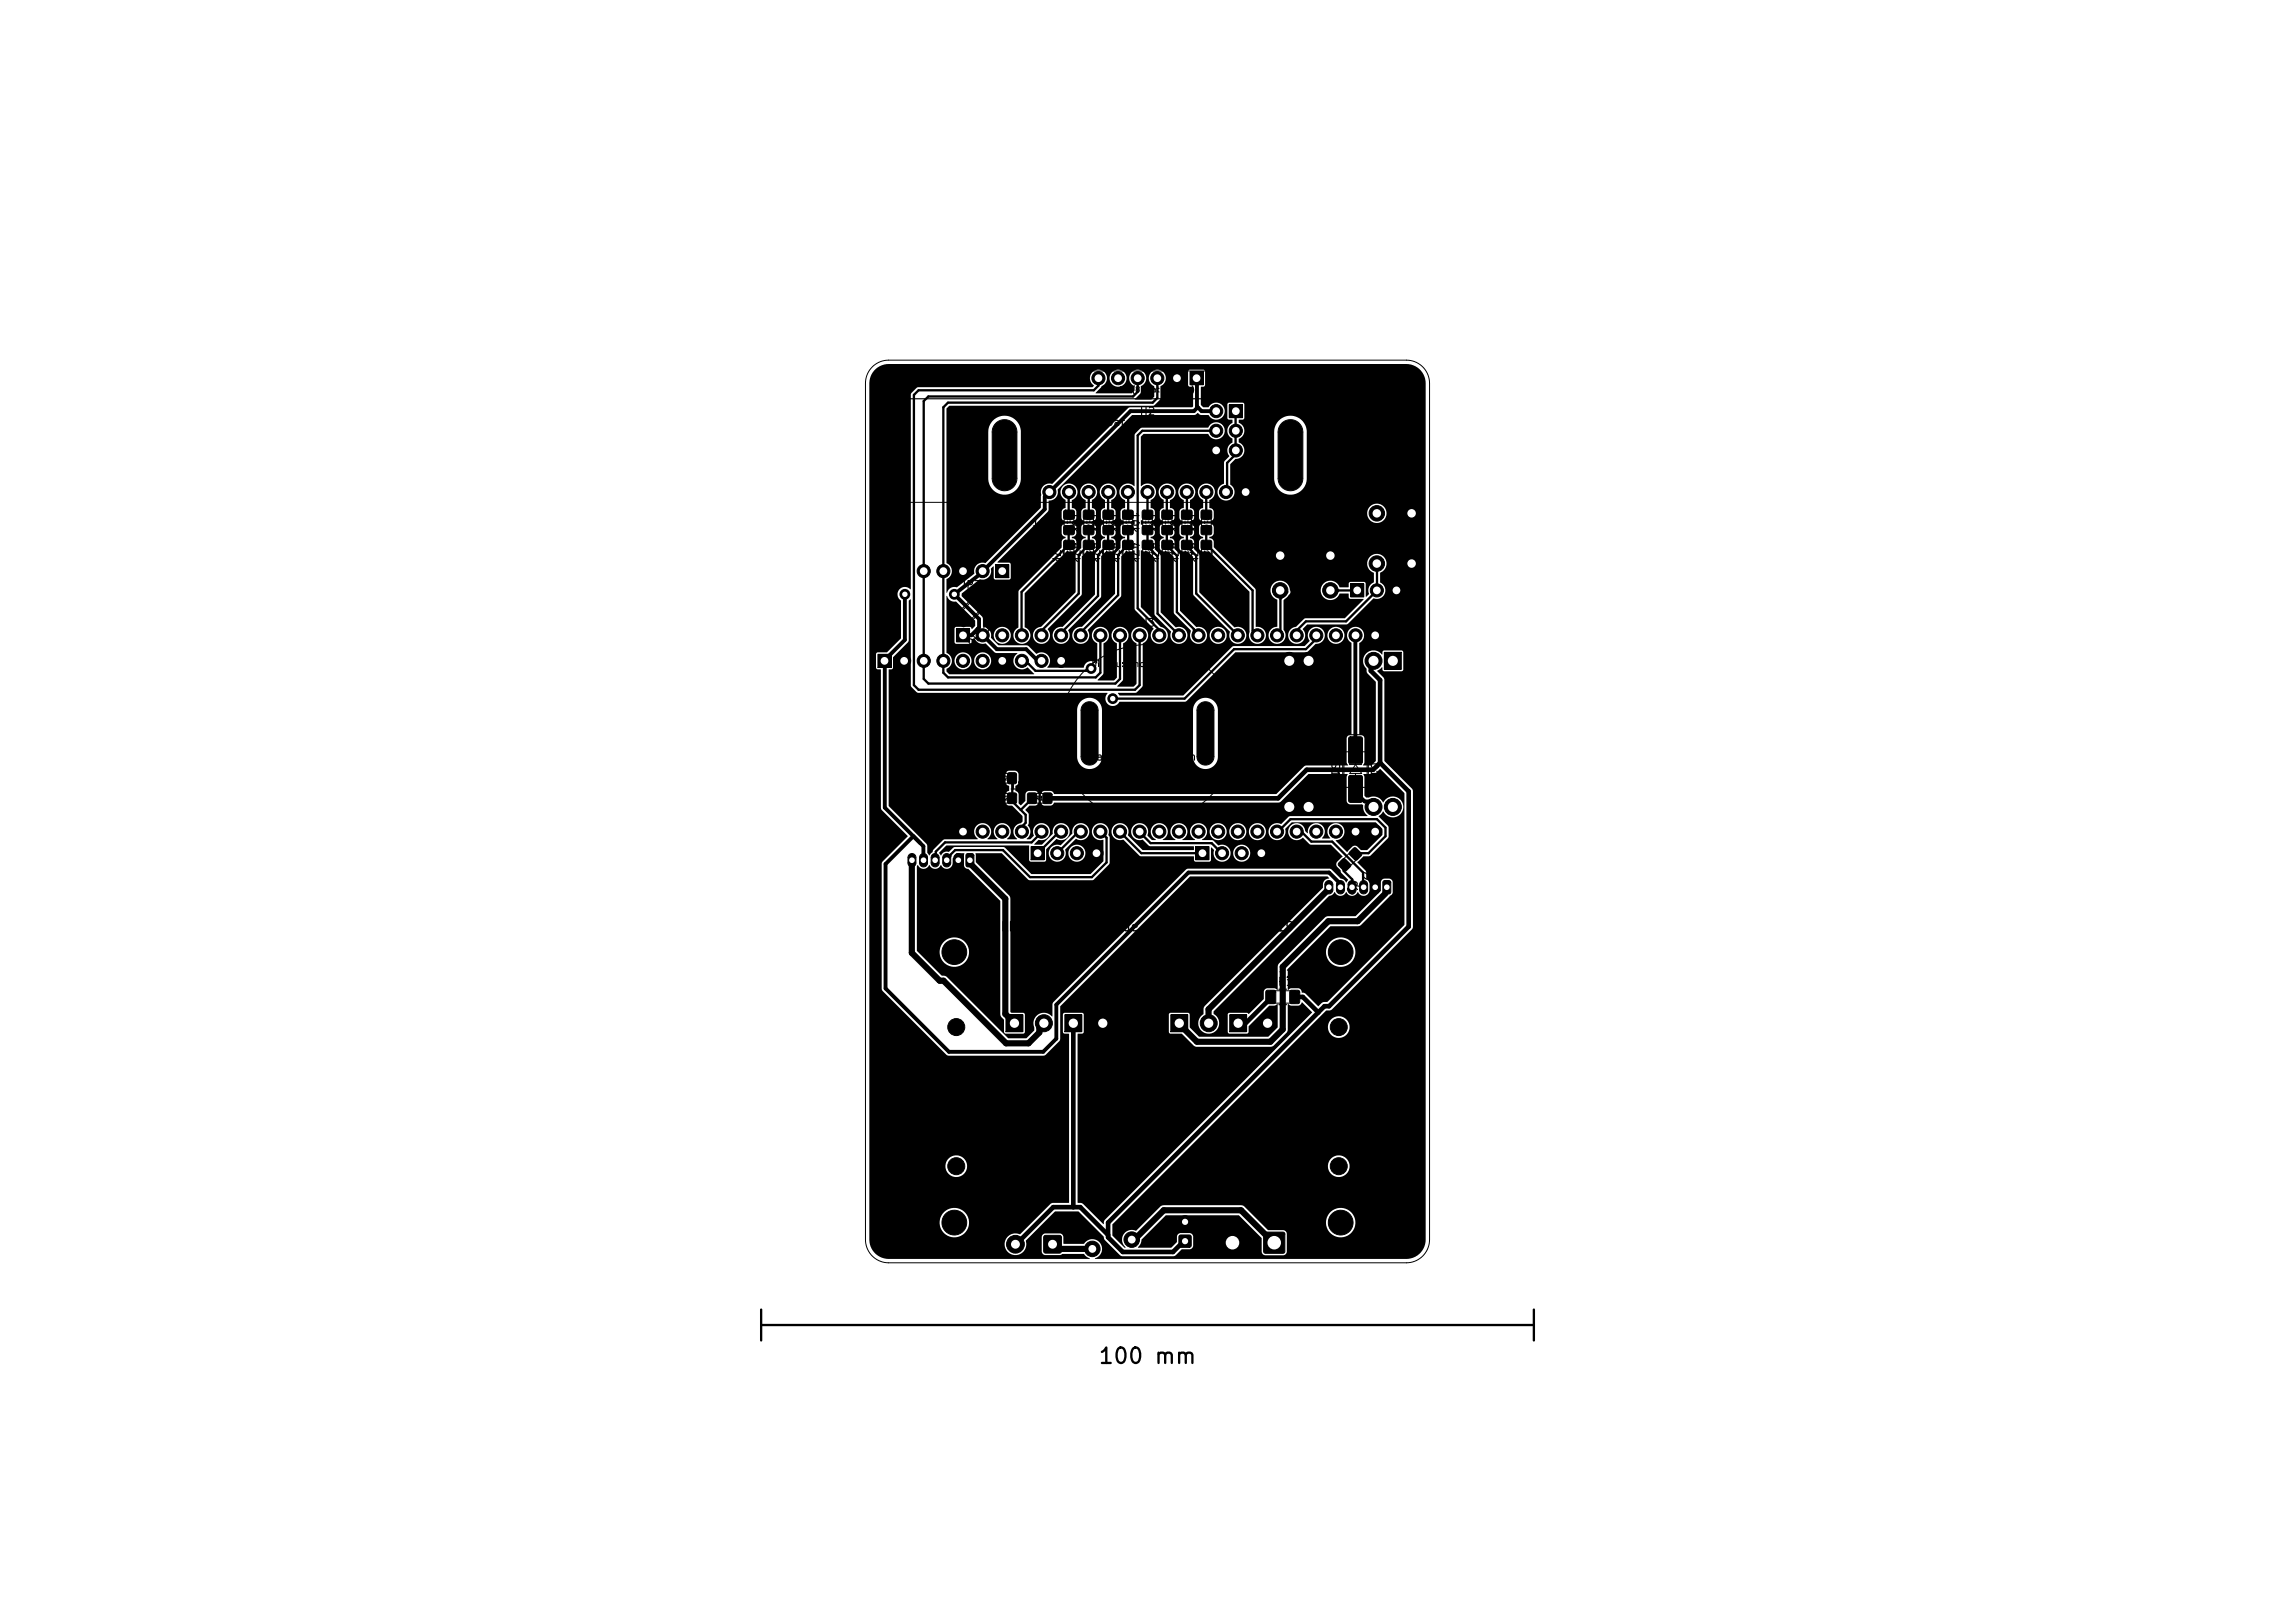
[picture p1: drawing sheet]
<svg xmlns="http://www.w3.org/2000/svg" width="297mm" height="210mm" viewBox="0 0 297 210" stroke-linecap="round" stroke-linejoin="round" font-family="sans-serif">
<defs><g id="words">
<text font-size="2" x="142" y="177">100 mm</text>
<text font-size="1.2" x="129.4" y="120.8">LF-Bot base-1side v0.7 - 2026-11-19</text>
<g font-size="1">
<text x="147.4" y="54">H2</text>
<text x="140.8" y="55.4">IR_Bar_Mount_37mm</text>
<text x="133.4" y="68.4">10k</text>
<text x="135.9" y="66.1" transform="rotate(90 135.9 66.1)">10k</text>
<text x="135.9" y="70" transform="rotate(90 135.9 70)">47k</text>
<text x="138.5" y="66.1" transform="rotate(90 138.5 66.1)">10k</text>
<text x="138.5" y="70" transform="rotate(90 138.5 70)">47k</text>
<text x="141" y="66.1" transform="rotate(90 141 66.1)">10k</text>
<text x="141" y="70" transform="rotate(90 141 70)">47k</text>
<text x="143.6" y="66.1" transform="rotate(90 143.6 66.1)">10k</text>
<text x="143.6" y="70" transform="rotate(90 143.6 70)">47k</text>
<text x="146.1" y="66.1" transform="rotate(90 146.1 66.1)">10k</text>
<text x="146.1" y="70" transform="rotate(90 146.1 70)">47k</text>
<text x="148.6" y="66.1" transform="rotate(90 148.6 66.1)">10k</text>
<text x="148.6" y="70" transform="rotate(90 148.6 70)">47k</text>
<text x="151.2" y="66.1" transform="rotate(90 151.2 66.1)">10k</text>
<text x="151.2" y="70" transform="rotate(90 151.2 70)">47k</text>
<text x="153.7" y="66.1" transform="rotate(90 153.7 66.1)">10k</text>
<text x="153.7" y="70" transform="rotate(90 153.7 70)">47k</text>
<text x="124.2" y="76.4">JP3</text>
<text x="133.4" y="72.3">47k</text>
<text x="127.8" y="82.1" transform="rotate(-45 127.8 82.1)">1206</text>
<text x="147.4" y="81.3">H3</text>
<text x="125.9" y="84.1" transform="rotate(-45 125.9 84.1)">0R</text>
<text x="127.5" y="99.8">100nF</text>
<text x="140.8" y="98.7">Caster_Mount_15mm</text>
<text x="172.1" y="97.6" transform="rotate(90 172.1 97.6)">SS14</text>
<text x="177.2" y="98.5" transform="rotate(90 177.2 98.5)">D1</text>
<text x="127.1" y="102.4">10k 1% R1</text>
<text x="128.9" y="105.8">R2</text>
<text x="131.7" y="102.4">47k 1%</text>
<text x="174.3" y="105.7">D1</text>
<text x="177.3" y="112">JP2</text>
<text x="175" y="116.2" transform="rotate(-45 175 116.2)">0R</text>
<text x="176.9" y="114.3" transform="rotate(-45 176.9 114.3)">0805</text>
<text x="162.6" y="126.8">0R</text>
<text x="164.5" y="127.8">JP1</text>
<text x="165.4" y="126.8">1206</text>
</g>
<g font-size=".9">
<text x="159" y="161.5">2</text>
<text x="164.4" y="161.5">1</text>
</g>
<g font-size=".8">
<text x="141.2" y="86.5">bi</text>
<text x="142.9" y="86.5">cau:</text>
<text x="146" y="86.5">khong chan THT</text>
<text x="131" y="161.6">2</text>
<text x="135.8" y="161.6">1</text>
</g>
<g font-size=".7">
<text x="142.3" y="50.9">mat IR (8 mat ~8 mm)</text>
<text x="177.8" y="66.9">1</text>
<text x="182.3" y="66.9">2</text>
<text x="165.3" y="76.9">1</text>
<text x="165.3" y="72.4">2</text>
<text x="171.8" y="76.9">1</text>
<text x="171.8" y="72.4">2</text>
<text x="177.8" y="73.4">1</text>
<text x="182.3" y="73.4">2</text>
<text x="166.4" y="86.1">2</text>
<text x="168.9" y="86.1">2</text>
<text x="177.3" y="86.1">1</text>
<text x="179.8" y="86.1">1</text>
<text x="166.4" y="105">4</text>
<text x="168.9" y="105">4</text>
<text x="177.3" y="105">3</text>
<text x="179.8" y="105">3</text>
<text x="130.9" y="133">5</text>
<text x="134.7" y="133">6</text>
<text x="138.5" y="133">7</text>
<text x="142.3" y="133">8</text>
<text x="152.2" y="133">5</text>
<text x="156" y="133">6</text>
<text x="159.8" y="133">7</text>
<text x="163.6" y="133">8</text>
<text x="146.1" y="160.9">1</text>
<text x="141" y="162.1">2</text>
</g>
<g font-size=".6">
<text x="141.8" y="49.4">6</text>
<text x="144.4" y="49.4">5</text>
<text x="146.9" y="49.4">4</text>
<text x="149.4" y="49.4">3</text>
<text x="152" y="49.4">2</text>
<text x="154.5" y="49.4">1</text>
<text x="157.1" y="53.6">2</text>
<text x="159.6" y="53.6">1</text>
<text x="157.1" y="56.2">4</text>
<text x="157.1" y="58.7">6</text>
<text x="159.6" y="56.2">3</text>
<text x="159.6" y="58.7">5</text>
<text x="135.2" y="64.1">11</text>
<text x="137.7" y="64.1">10</text>
<text x="140.6" y="64.1">9</text>
<text x="143.1" y="64.1">8</text>
<text x="145.6" y="64.1">7</text>
<text x="148.2" y="64.1">6</text>
<text x="150.7" y="64.1">5</text>
<text x="153.3" y="64.1">4</text>
<text x="155.8" y="64.1">3</text>
<text x="158.3" y="64.1">2</text>
<text x="160.9" y="64.1">1</text>
<text x="119.2" y="74.3">5</text>
<text x="121.8" y="74.3">4</text>
<text x="124.3" y="74.3">3</text>
<text x="126.8" y="74.3">2</text>
<text x="129.4" y="74.3">1</text>
<text x="175.3" y="76.8">1</text>
<text x="177.9" y="76.8">2</text>
<text x="180.4" y="76.8">3</text>
<text x="124.3" y="82.6">1</text>
<text x="126.8" y="82.6">2</text>
<text x="129.4" y="82.6">3</text>
<text x="131.9" y="82.6">4</text>
<text x="134.5" y="82.6">5</text>
<text x="137" y="82.6">6</text>
<text x="139.5" y="82.6">7</text>
<text x="142.1" y="82.6">8</text>
<text x="144.6" y="82.6">9</text>
<text x="146.9" y="82.6">10</text>
<text x="149.4" y="82.6">11</text>
<text x="152" y="82.6">12</text>
<text x="154.5" y="82.6">13</text>
<text x="157" y="82.6">14</text>
<text x="159.6" y="82.6">15</text>
<text x="162.1" y="82.6">16</text>
<text x="164.7" y="82.6">17</text>
<text x="167.2" y="82.6">18</text>
<text x="169.7" y="82.6">19</text>
<text x="172.3" y="82.6">20</text>
<text x="174.8" y="82.6">21</text>
<text x="177.4" y="82.6">22</text>
<text x="114.1" y="85.9">1</text>
<text x="116.7" y="85.9">2</text>
<text x="119.2" y="85.9">3</text>
<text x="121.8" y="85.9">4</text>
<text x="124.3" y="85.9">5</text>
<text x="126.8" y="85.9">6</text>
<text x="129.4" y="85.9">7</text>
<text x="131.9" y="85.9">8</text>
<text x="134.5" y="85.9">9</text>
<text x="136.7" y="85.9">10</text>
<text x="117.6" y="111" transform="rotate(90 117.6 111)">6</text>
<text x="119.1" y="111" transform="rotate(90 119.1 111)">5</text>
<text x="120.6" y="111" transform="rotate(90 120.6 111)">4</text>
<text x="122.1" y="111" transform="rotate(90 122.1 111)">3</text>
<text x="123.6" y="111" transform="rotate(90 123.6 111)">2</text>
<text x="124" y="108">44</text>
<text x="125.1" y="111" transform="rotate(90 125.1 111)">1</text>
<text x="126.6" y="108">43</text>
<text x="129.1" y="108">42</text>
<text x="131.6" y="108">41</text>
<text x="134" y="110.8">1</text>
<text x="134.2" y="108">40</text>
<text x="136.5" y="110.8">2</text>
<text x="136.7" y="108">39</text>
<text x="139" y="110.8">3</text>
<text x="139.3" y="108">38</text>
<text x="141.6" y="110.8">4</text>
<text x="141.8" y="108">37</text>
<text x="144.3" y="108">36</text>
<text x="146.9" y="108">35</text>
<text x="149.4" y="108">34</text>
<text x="152" y="108">33</text>
<text x="154.5" y="108">32</text>
<text x="155.3" y="110.8">1</text>
<text x="157" y="108">31</text>
<text x="157.8" y="110.8">2</text>
<text x="159.6" y="108">30</text>
<text x="160.4" y="110.8">3</text>
<text x="162.1" y="108">29</text>
<text x="162.9" y="110.8">4</text>
<text x="164.7" y="108">28</text>
<text x="167.2" y="108">27</text>
<text x="169.7" y="108">26</text>
<text x="172.3" y="108">25</text>
<text x="174.8" y="108">24</text>
<text x="177.4" y="108">23</text>
<text x="171.5" y="114.5" transform="rotate(90 171.5 114.5)">6</text>
<text x="173" y="114.5" transform="rotate(90 173 114.5)">5</text>
<text x="174.5" y="114.5" transform="rotate(90 174.5 114.5)">4</text>
<text x="176" y="114.5" transform="rotate(90 176 114.5)">3</text>
<text x="177.5" y="114.5" transform="rotate(90 177.5 114.5)">2</text>
<text x="179" y="114.5" transform="rotate(90 179 114.5)">1</text>
</g>
<g font-size=".5">
<text x="138" y="66.8" transform="rotate(90 138 66.8)">R17</text>
<text x="138" y="70.7" transform="rotate(90 138 70.7)">R27</text>
<text x="140.5" y="66.8" transform="rotate(90 140.5 66.8)">R16</text>
<text x="140.5" y="70.7" transform="rotate(90 140.5 70.7)">R26</text>
<text x="143" y="66.8" transform="rotate(90 143 66.8)">R15</text>
<text x="143" y="70.7" transform="rotate(90 143 70.7)">R25</text>
<text x="145.6" y="66.8" transform="rotate(90 145.6 66.8)">R14</text>
<text x="145.6" y="70.7" transform="rotate(90 145.6 70.7)">R24</text>
<text x="148.1" y="66.8" transform="rotate(90 148.1 66.8)">R13</text>
<text x="148.1" y="70.7" transform="rotate(90 148.1 70.7)">R23</text>
<text x="150.7" y="66.8" transform="rotate(90 150.7 66.8)">R12</text>
<text x="150.7" y="70.7" transform="rotate(90 150.7 70.7)">R22</text>
<text x="153.2" y="66.8" transform="rotate(90 153.2 66.8)">R11</text>
<text x="153.2" y="70.7" transform="rotate(90 153.2 70.7)">R21</text>
<text x="155.7" y="66.8" transform="rotate(90 155.7 66.8)">R10</text>
<text x="155.7" y="70.7" transform="rotate(90 155.7 70.7)">R20</text>
<text x="129.4" y="101.1">C2</text>
<text x="129.4" y="103.7">R2</text>
<text x="134" y="103.7">R1</text>
<text x="153.1" y="161">1</text>
<text x="153.1" y="158.5">2</text>
</g>
</g></defs>
<g fill="none" stroke="#000" stroke-width=".13">
<path d="M112.9 47.5a3 3 0 0 1 2.1-.9h67a3 3 0 0 1 3 3v110.8a3 3 0 0 1-3 3h-67a3 3 0 0 1-3-3v-110.8a3 3 0 0 1 .9-2.1zM115.5 48h66v17h-66zM127 52.8h6v12.2h-6zM128.9 54.8a1.6 1.6 0 0 1 1.7-.4 1.6 1.6 0 0 1 1 1.5v6a1.6 1.6 0 0 1-1.6 1.6 1.6 1.6 0 0 1-1.6-1.6v-6.1l.2-.6zM154 48.1h1.7v1.7h-1.7zM159.1 52.3h1.7v1.7h-1.7zM164 52.8h6v12.2h-6zM165.9 54.8a1.6 1.6 0 0 1 1.7-.4 1.6 1.6 0 0 1 1 1.5v6a1.6 1.6 0 0 1-1.6 1.6 1.6 1.6 0 0 1-1.6-1.6v-6.1l.2-.6zM123.6 79.8l.6-.6h.3l.9 .9 .1 .3-.6 .6-.3 .1-1-1v-.1zM123.9 79.6l2.3-2.3 1.1 1.2-2.2 2.2zM125.8 77.6l.6-.6h.3l.9 .9 .1 .3-.6 .6-.3 .1-1-.9v-.2zM128.9 73h1.7v1.7h-1.7z"/>
<path d="M137.7 70l.2-.1 1.1 .1v.1v.9l-.2 .1-1.1-.1-.1-.1zM137.7 72l.2-.1 1.1 .1v.1v.9l-.2 .1-1.1-.1-.1-.1zM137.7 66.1l.2-.1 1.1 .1v.2v.8l-.2 .1-1.1-.1-.1-.1zM137.7 68.1l.2-.1 1.1 .1v.2v.8l-.2 .1-1.1-.1-.1-.1zM137.7 70.5h1.3v2h-1.3zM137.7 66.6h1.3v2h-1.3zM140.3 66.1l.1-.1 1.1 .1 .1 .2-.1 .8-.2 .1-1-.1-.1-.1zM140.3 68.1l.1-.1 1.1 .1 .1 .2-.1 .8-.2 .1-1-.1-.1-.1zM140.3 70l.1-.1 1.1 .1 .1 .1-.1 .9-.2 .1-1-.1-.1-.1zM140.3 72l.1-.1 1.1 .1 .1 .1-.1 .9-.2 .1-1-.1-.1-.1zM140.3 66.6h1.2v2h-1.2zM140.3 70.5h1.2v2h-1.2z"/>
<path d="M142.8 66.1l.2-.1 1 .1 .1 .2-.1 .8-.1 .1-1.1-.1-.1-.1zM142.8 68.1l.2-.1 1 .1 .1 .2-.1 .8-.1 .1-1.1-.1-.1-.1zM142.8 70l.2-.1 1 .1 .1 .1-.1 .9-.1 .1-1.1-.1-.1-.1zM142.8 72l.2-.1 1 .1 .1 .1-.1 .9-.1 .1-1.1-.1-.1-.1zM142.8 66.6h1.2v2h-1.2zM142.8 70.5h1.2v2h-1.2zM145.3 66.1l.2-.1 1.1 .1 .1 .2-.1 .8-.2 .1-1.1-.1v-.1zM145.3 68.1l.2-.1 1.1 .1 .1 .2-.1 .8-.2 .1-1.1-.1v-.1zM145.3 70l.2-.1 1.1 .1 .1 .1-.1 .9-.2 .1-1.1-.1v-.1zM145.3 72l.2-.1 1.1 .1 .1 .1-.1 .9-.2 .1-1.1-.1v-.1zM145.3 66.6h1.3v2h-1.3zM145.3 70.5h1.3v2h-1.3z"/>
<path d="M147.9 70l.2-.1 1 .1 .1 .1-.1 .9-.1 .1-1.1-.1-.1-.1zM147.9 72l.2-.1 1 .1 .1 .1-.1 .9-.1 .1-1.1-.1-.1-.1zM147.9 66.1l.2-.1 1 .1 .1 .2-.1 .8-.1 .1-1.1-.1-.1-.1zM147.9 68.1l.2-.1 1 .1 .1 .2-.1 .8-.1 .1-1.1-.1-.1-.1zM147.9 70.5h1.2v2h-1.2zM147.9 66.6h1.2v2h-1.2zM150.4 66.1l.2-.1 1.1 .1v.2v.8l-.2 .1-1.1-.1-.1-.1zM150.4 68.1l.2-.1 1.1 .1v.2v.8l-.2 .1-1.1-.1-.1-.1zM150.4 70l.2-.1 1.1 .1v.1v.9l-.2 .1-1.1-.1-.1-.1zM150.4 72l.2-.1 1.1 .1v.1v.9l-.2 .1-1.1-.1-.1-.1zM150.4 66.6h1.3v2h-1.3zM150.4 70.5h1.3v2h-1.3z"/>
<path d="M153 70l.1-.1 1.1 .1 .1 .1-.1 .9-.2 .1-1-.1-.1-.1zM153 72l.1-.1 1.1 .1 .1 .1-.1 .9-.2 .1-1-.1-.1-.1zM153 66.1l.1-.1 1.1 .1 .1 .2-.1 .8-.2 .1-1-.1-.1-.1zM153 68.1l.1-.1 1.1 .1 .1 .2-.1 .8-.2 .1-1-.1-.1-.1zM153 70.5h1.2v2h-1.2zM153 66.6h1.2v2h-1.2zM155.5 70l.2-.1 1 .1 .1 .1-.1 .9-.1 .1-1.1-.1-.1-.1zM155.5 72l.2-.1 1 .1 .1 .1-.1 .9-.1 .1-1.1-.1-.1-.1zM155.5 66.1l.2-.1 1 .1 .1 .2-.1 .8-.1 .1-1.1-.1-.1-.1zM155.5 68.1l.2-.1 1 .1 .1 .2-.1 .8-.1 .1-1.1-.1-.1-.1zM155.5 70.5h1.2v2h-1.2zM155.5 66.6h1.2v2h-1.2z"/>
<path d="M160.4 62.8h1.7v1.7h-1.7zM174.8 75.5h1.7v1.7h-1.7zM113.6 84.7h1.7v1.7h-1.7zM123.8 81.4h1.7v1.7h-1.7zM140.2 91.1a1.1 1.1 0 0 1 1.2-.2 1.1 1.1 0 0 1 .7 1v6a1.1 1.1 0 0 1-1.1 1.1 1.1 1.1 0 0 1-1.1-1.1v-6.1l.1-.4zM155.2 91.1a1.1 1.1 0 0 1 1.2-.2 1.1 1.1 0 0 1 .7 1v6a1.1 1.1 0 0 1-1.1 1.1 1.1 1.1 0 0 1-1.1-1.1v-6.1l.1-.4zM173.9 97.3h3v4.6h-3zM174.6 95.4l1.5-.1 .2 .2v3.1l-.1 .2h-1.4l-.3-.1v-3.1zM174.6 98.9h1.6M175.4 98.9l.8 1.2h-1.5zM175.4 98v.9M179.2 84.4h2.2v2.2h-2.2z"/>
<path d="M117.7 110.6a.51 .51 0 0 1 .5-.1 .51 .51 0 0 1 .3 .5v.7a.51 .51 0 0 1-.5 .5 .51 .51 0 0 1-.5-.5v-.8zM119.2 110.6a.51 .51 0 0 1 .5-.1 .51 .51 0 0 1 .3 .5v.7a.51 .51 0 0 1-.5 .5 .51 .51 0 0 1-.5-.5v-.8zM120.7 110.6a.51 .51 0 0 1 .5-.1 .51 .51 0 0 1 .3 .5v.7a.51 .51 0 0 1-.5 .5 .51 .51 0 0 1-.5-.5v-.8zM122.2 110.6a.51 .51 0 0 1 .5-.1 .51 .51 0 0 1 .3 .5v.7a.51 .51 0 0 1-.5 .5 .51 .51 0 0 1-.5-.5v-.8zM123.7 110.6a.51 .51 0 0 1 .5-.1 .51 .51 0 0 1 .3 .5v.7a.51 .51 0 0 1-.5 .5 .51 .51 0 0 1-.5-.5v-.8zM125.1 110.5l.7-.1 .2 .2v1.3l-.1 .3h-.6l-.3-.2v-1.3zM128.4 100h.2h.8l.1 .2-.1 1.2h-.2h-.8l-.1-.2zM128.4 102.7l.2-.1 .9 .1 .1 .1-.1 1.1-.2 .1-.9-.1v-.2zM128.9 100.1h2v1.2h-2zM129 102.7h2v1.2h-2zM130.4 102.7l.2-.1 .9 .1 .1 .1-.1 1.1-.2 .1-.9-.1v-.2zM130.5 100h.1h.9l.1 .2-.1 1.2h-.2h-.8l-.1-.2z"/>
<path d="M133 102.7l.2-.1 .9 .1 .1 .1-.1 1.1-.2 .1-.9-.1v-.2zM133.4 109.5h1.7v1.7h-1.7zM133.6 102.7h2v1.2h-2zM135 102.7l.2-.1 .9 .1 .1 .1-.1 1.1-.2 .1-.9-.1v-.2zM154.8 109.5h1.7v1.7h-1.7zM171.6 114.1a.52 .52 0 0 1 .6-.1 .52 .52 0 0 1 .3 .5v.7a.51 .51 0 0 1-.5 .5 .51 .51 0 0 1-.5-.5v-.8zM173.1 114.1a.52 .52 0 0 1 .6-.1 .52 .52 0 0 1 .3 .5v.7a.51 .51 0 0 1-.5 .5 .51 .51 0 0 1-.5-.5v-.8zM173.3 111.7l.4-.5 .3-.1 .7 .7 .1 .3-.6 .5-.2 .1-.7-.7-.1-.2zM173.6 111.5l1.4-1.4 .9 .8-1.5 1.4zM174.6 100.4l1.5-.1 .2 .2v3.1l-.1 .2h-1.4l-.3-.1v-3.1zM174.6 114.1a.52 .52 0 0 1 .6-.1 .52 .52 0 0 1 .3 .5v.7a.51 .51 0 0 1-.5 .5 .51 .51 0 0 1-.5-.5v-.8zM175.2 109.8l.1-.1 .2 .1 .7 .7v.2l-.6 .6-.3-.1-.7-.7 .1-.3z"/>
<path d="M175.4 100.1v1M176.1 114.1a.52 .52 0 0 1 .6-.1 .52 .52 0 0 1 .3 .5v.7a.51 .51 0 0 1-.5 .5 .51 .51 0 0 1-.5-.5v-.8zM177.6 114.1a.52 .52 0 0 1 .6-.1 .52 .52 0 0 1 .3 .5v.7a.51 .51 0 0 1-.5 .5 .51 .51 0 0 1-.5-.5v-.8zM179 114l.7-.1 .3 .2v1.3l-.2 .2-.6 .1-.2-.2v-1.3zM130.2 131.3h2.2v2.2h-2.2zM137.8 131.3h2.2v2.2h-2.2zM151.5 131.3h2.2v2.2h-2.2zM159.1 131.3h2.2v2.2h-2.2zM163.9 128.2l.2-.1 .9 .1 .1 .2-.1 1.4-.1 .1-1-.1-.1-.2zM164.4 128.2h3.2v1.6h-3.2zM167 128.2l.2-.1 .9 .1 .1 .2-.1 1.4-.1 .1-1-.1-.1-.2zM135.1 159.9h.2h1.8h.2l.1 .2v1.8l-.1 .2-.2 .1h-1.8l-.2-.1v-.2v-1.8z"/>
<path d="M152.6 159.9l.2-.1 1.3 .1 .1 .1-.1 1.3-.2 .1-1.3-.1v-.1zM163.6 159.5l.2-.1h2.2l.2 .1 .1 .2v2.2l-.1 .2-.2 .1h-2.2l-.2-.1-.1-.2v-2.2z"/>
<circle cx="142.2" cy="48.9" r=".85"/>
<circle cx="144.7" cy="48.9" r=".85"/>
<circle cx="147.2" cy="48.9" r=".85"/>
<circle cx="149.8" cy="48.9" r=".85"/>
<circle cx="152.3" cy="48.9" r=".85"/>
<circle cx="157.4" cy="55.7" r=".85"/>
<circle cx="157.4" cy="58.3" r=".85"/>
<circle cx="157.4" cy="53.2" r=".85"/>
<circle cx="159.9" cy="55.7" r=".85"/>
<circle cx="159.9" cy="58.3" r=".85"/>
<circle cx="119.5" cy="73.9" r=".85"/>
<circle cx="122.1" cy="73.9" r=".85"/>
<circle cx="124.6" cy="73.9" r=".85"/>
<circle cx="127.2" cy="73.9" r=".85"/>
<circle cx="135.8" cy="63.7" r=".85"/>
<circle cx="138.3" cy="63.7" r=".85"/>
<circle cx="140.9" cy="63.7" r=".85"/>
<circle cx="143.4" cy="63.7" r=".85"/>
<circle cx="146" cy="63.7" r=".85"/>
<circle cx="148.5" cy="63.7" r=".85"/>
<circle cx="151" cy="63.7" r=".85"/>
<circle cx="153.6" cy="63.7" r=".85"/>
<circle cx="156.1" cy="63.7" r=".85"/>
<circle cx="158.7" cy="63.7" r=".85"/>
<circle cx="165.7" cy="76.4" r="1"/>
<circle cx="165.7" cy="71.9" r="1"/>
<circle cx="172.2" cy="76.4" r="1"/>
<circle cx="172.2" cy="71.9" r="1"/>
<circle cx="178.2" cy="76.4" r=".85"/>
<circle cx="178.2" cy="66.4" r="1"/>
<circle cx="178.2" cy="72.9" r="1"/>
<circle cx="180.7" cy="76.4" r=".85"/>
<circle cx="182.7" cy="66.4" r="1"/>
<circle cx="182.7" cy="72.9" r="1"/>
<circle cx="117" cy="85.5" r=".85"/>
<circle cx="119.5" cy="85.5" r=".85"/>
<circle cx="122.1" cy="85.5" r=".85"/>
<circle cx="124.6" cy="85.5" r=".85"/>
<circle cx="127.2" cy="85.5" r=".85"/>
<circle cx="127.2" cy="82.2" r=".85"/>
<circle cx="129.7" cy="85.5" r=".85"/>
<circle cx="129.7" cy="82.2" r=".85"/>
<circle cx="132.2" cy="85.5" r=".85"/>
<circle cx="132.2" cy="82.2" r=".85"/>
<circle cx="134.8" cy="85.5" r=".85"/>
<circle cx="134.8" cy="82.2" r=".85"/>
<circle cx="137.3" cy="85.5" r=".85"/>
<circle cx="137.3" cy="82.2" r=".85"/>
<circle cx="139.9" cy="82.2" r=".85"/>
<circle cx="142.4" cy="82.2" r=".85"/>
<circle cx="144.9" cy="82.2" r=".85"/>
<circle cx="147.5" cy="82.2" r=".85"/>
<circle cx="148.5" cy="94.9" r="11.5"/>
<circle cx="150" cy="82.2" r=".85"/>
<circle cx="152.6" cy="82.2" r=".85"/>
<circle cx="155.1" cy="82.2" r=".85"/>
<circle cx="157.6" cy="82.2" r=".85"/>
<circle cx="160.2" cy="82.2" r=".85"/>
<circle cx="162.7" cy="82.2" r=".85"/>
<circle cx="165.3" cy="82.2" r=".85"/>
<circle cx="166.9" cy="85.5" r="1.1"/>
<circle cx="167.8" cy="82.2" r=".85"/>
<circle cx="169.4" cy="85.5" r="1.1"/>
<circle cx="170.3" cy="82.2" r=".85"/>
<circle cx="172.9" cy="82.2" r=".85"/>
<circle cx="175.4" cy="82.2" r=".85"/>
<circle cx="177.8" cy="85.5" r="1.1"/>
<circle cx="178" cy="82.2" r=".85"/>
<circle cx="124.6" cy="107.6" r=".85"/>
<circle cx="127.2" cy="107.6" r=".85"/>
<circle cx="129.7" cy="107.6" r=".85"/>
<circle cx="132.2" cy="107.6" r=".85"/>
<circle cx="134.8" cy="107.6" r=".85"/>
<circle cx="136.8" cy="110.4" r=".85"/>
<circle cx="137.3" cy="107.6" r=".85"/>
<circle cx="139.4" cy="110.4" r=".85"/>
<circle cx="139.9" cy="107.6" r=".85"/>
<circle cx="141.9" cy="110.4" r=".85"/>
<circle cx="142.4" cy="107.6" r=".85"/>
<circle cx="144.9" cy="107.6" r=".85"/>
<circle cx="147.5" cy="107.6" r=".85"/>
<circle cx="150" cy="107.6" r=".85"/>
<circle cx="152.6" cy="107.6" r=".85"/>
<circle cx="155.1" cy="107.6" r=".85"/>
<circle cx="157.6" cy="107.6" r=".85"/>
<circle cx="158.2" cy="110.4" r=".85"/>
<circle cx="160.2" cy="107.6" r=".85"/>
<circle cx="160.7" cy="110.4" r=".85"/>
<circle cx="162.7" cy="107.6" r=".85"/>
<circle cx="163.2" cy="110.4" r=".85"/>
<circle cx="165.3" cy="107.6" r=".85"/>
<circle cx="166.9" cy="104.4" r="1.1"/>
<circle cx="167.8" cy="107.6" r=".85"/>
<circle cx="169.4" cy="104.4" r="1.1"/>
<circle cx="170.3" cy="107.6" r=".85"/>
<circle cx="172.9" cy="107.6" r=".85"/>
<circle cx="175.4" cy="107.6" r=".85"/>
<circle cx="177.8" cy="104.4" r="1.1"/>
<circle cx="178" cy="107.6" r=".85"/>
<circle cx="180.3" cy="104.4" r="1.1"/>
<circle cx="123.5" cy="123.2" r="1.6"/>
<circle cx="123.8" cy="132.9" r="1.1"/>
<circle cx="135.1" cy="132.4" r="1.1"/>
<circle cx="142.7" cy="132.4" r="1.1"/>
<circle cx="156.4" cy="132.4" r="1.1"/>
<circle cx="164" cy="132.4" r="1.1"/>
<circle cx="173.3" cy="132.9" r="1.1"/>
<circle cx="173.5" cy="123.2" r="1.6"/>
<circle cx="123.5" cy="158.2" r="1.6"/>
<circle cx="123.8" cy="150.9" r="1.1"/>
<circle cx="153.4" cy="158.1" r=".8"/>
<circle cx="173.3" cy="150.9" r="1.1"/>
<circle cx="173.5" cy="158.2" r="1.6"/>
<circle cx="131.4" cy="161" r="1.15"/>
<circle cx="141.4" cy="161.6" r="1"/>
<circle cx="146.5" cy="160.4" r="1"/>
<circle cx="159.5" cy="160.8" r="1.37"/>
</g>
<g fill="none" stroke="#000" stroke-width=".15">
<path d="M115.5 51.6h66M125.3 78l-.7 .7M126.7 79.4l-.7 .7M137.6 67.4v.4M137.6 71.3v.4M139.1 67.4v.4M139.1 71.3v.4M140.1 67.4v.4M140.1 71.3v.4M141.6 67.4v.4M141.6 71.3v.4M142.7 67.4v.4"/>
<path d="M142.7 71.3v.4M144.2 67.4v.4M144.2 71.3v.4M145.2 67.4v.4M145.2 71.3v.4M146.7 67.4v.4M146.7 71.3v.4M147.8 67.4v.4M147.8 71.3v.4M149.2 67.4v.4M149.2 71.3v.4M150.3 67.4v.4"/>
<path d="M150.3 71.3v.4M151.8 67.4v.4M151.8 71.3v.4M152.8 67.4v.4M152.8 71.3v.4M154.3 67.4v.4M154.3 71.3v.4M155.4 67.4v.4M155.4 71.3v.4M156.9 67.4v.4M156.9 71.3v.4M129.7 100h.5"/>
<path d="M129.7 101.4h.5M129.7 102.6h.5M129.7 104h.5M134.3 102.6h.5M134.3 104h.5M173.8 102.1v-7h3.3v7M165.5 128h1M165.5 130h1"/>
</g>
<g fill="#000">
<path d="M113.1 47.9l.5-.4 .5-.2 .9-.2h66.9a2.5 2.5 0 0 1 2.6 2.5v2.7h-23.5l-.2-.2h-1.7l-.3 .2v1.8l.2 .2h.5v.4a1.16 1.16 0 0 0-.7 1h-.3v-.2a1.13 1.13 0 0 0-1.1-.9 1.13 1.13 0 0 0-1.1 .7h-8.5l-.2 .1-.7 .7-.1 .2v6.6a1.15 1.15 0 0 0-1.2-.3 1.15 1.15 0 0 0-.7 1h-.4v-.2a1.1 1.1 0 0 0-1.2-.8 1.1 1.1 0 0 0-1 1h-.3v-.2a1.1 1.1 0 0 0-1.2-.8 1.1 1.1 0 0 0-1 1h-.4v-.2a1.11 1.11 0 0 0-1.8-.6 1.11 1.11 0 0 0 .3 1.9v1l-.5 .3v1a.51 .51 0 0 0 .4 .5l1.1-.1 .2-.1 .2-.2v-.9a.61 .61 0 0 0-.6-.5v-1a1.14 1.14 0 0 0 .7-1.1h.4v.2a1.22 1.22 0 0 0 .7 .9v1a.55 .55 0 0 0-.6 .5v.9l.2 .2 .2 .1 1.1 .1 .3-.2 .1-.2v-1a.65 .65 0 0 0-.5-.4v-1a1.16 1.16 0 0 0 .7-1.1h.3v.2a1.19 1.19 0 0 0 .7 .9v1a.55 .55 0 0 0-.5 .5v.9l.1 .2 .3 .1 1 .1 .3-.2 .2-.2v-1a.63 .63 0 0 0-.6-.4v-1l.6-.5 .1-.6h.4a1.18 1.18 0 0 0 .7 1.1v1a.55 .55 0 0 0-.6 .5v.9l.2 .2 .3 .2 1-.1 .3-.1v.6l-.3-.2-1.1 .1-.2 .1-.2 .3h-.6l-.2-.3-.2-.1-1.1-.1-.3 .2-.1 .3h-.7l-.1-.3-.3-.1-1-.1-.3 .2-.2 .3h-.6l-.2-.3-.2-.1h-1.1l-.3 .1-.1 .2v.9a.64 .64 0 0 0 .5 .5v.1l-.3 .1-.2 .2v1l-5.6 5.5v4.8a1.28 1.28 0 0 0-.7 .9h-.3v-.1a1.1 1.1 0 0 0-1.8-.6 1.1 1.1 0 0 0 .3 1.8 1.1 1.1 0 0 0 1.5-1.1h.3v.2a1.11 1.11 0 0 0 1.9 .8 1.11 1.11 0 0 0-.4-2v-4.3l5.4-5.4 .9-.1 .2-.1 .2-.2v-.9a.61 .61 0 0 0-.6-.5v-.1a.53 .53 0 0 0 .6-.5v-.8h.6v.9a.54 .54 0 0 0 .6 .4v.1a.49 .49 0 0 0-.6 .5v.8l-.6 .7-.1 .1v4.9l-4.5 4.5a1.11 1.11 0 0 0-.9 1.5 1.11 1.11 0 0 0 1.6 .5 1.11 1.11 0 0 0 .2-1.7l4.4-4.4v-5l.6-.6 .8-.1 .3-.1 .1-.2v-.9a.63 .63 0 0 0-.5-.5v-.1a.53 .53 0 0 0 .5-.5v-.8h.7v.9a.53 .53 0 0 0 .5 .4v.1a.49 .49 0 0 0-.5 .5v.8l-.7 .7-.1 .1v5.2l-4.2 4.2a1.12 1.12 0 0 0-1.2 1.3 1.12 1.12 0 0 0 1.5 .8 1.12 1.12 0 0 0 .4-1.7l4.3-4.2v-5.3l.6-.6 .9-.1 .2-.1 .2-.2v-1a.63 .63 0 0 0-.6-.4v-.1a.53 .53 0 0 0 .6-.5v-.8h.6v.9a.72 .72 0 0 0 .6 .4v.1a.55 .55 0 0 0-.6 .5v.8l-.6 .7-.1 .1v5.1l-4.3 4.3a1.12 1.12 0 0 0-1.2 1.3 1.12 1.12 0 0 0 1.6 .8 1.12 1.12 0 0 0 .4-1.7l4.2-4.3 .1-.1v-5.1l.6-.6 .8-.1 .3-.1v7.6l.1 .2 2.4 2.3a1.12 1.12 0 0 0-.1 1.7 1.12 1.12 0 0 0 1.7-.2 1.12 1.12 0 0 0-.5-1.6l-.2-.1-2.6-2.6 .1-7.3 .2 .1 .7 .1 .8 .8v7.3l.1 .1 2.1 2.1a1.11 1.11 0 0 0 .8 1.6 1.11 1.11 0 0 0 1.3-1.3 1.11 1.11 0 0 0-1.6-.8l-1.9-2v-7.3l-.1-.1-.7-.7 .1-1a.62 .62 0 0 0-.6-.5l.1-.1a.51 .51 0 0 0 .5-.5l-.1-.9-.2-.3-1.2-.1-.4 .1 .1-.5 .3 .2 1.1-.1a.56 .56 0 0 0 .4-.7 .89 .89 0 0 0-.2-.8l-.4-.2v-1a1.13 1.13 0 0 0 .5-1.7 1.13 1.13 0 0 0-1.8-.1v-6.4l.4-.3 8.3-.1a1.12 1.12 0 0 0 1.3 .7 1.12 1.12 0 0 0 .9-1.1h.3v.1a1.22 1.22 0 0 0 .7 1v.4a1.18 1.18 0 0 0-.4 1.9l-.6 .6-.1 .1v2.8a1.14 1.14 0 0 0-.8 1h-.4v-.2a1.1 1.1 0 0 0-1.2-.8 1.1 1.1 0 0 0-1 1h-.3v-.2a1.1 1.1 0 0 0-1.2-.8 1.1 1.1 0 0 0-1 1h-.4v-.2a1.11 1.11 0 0 0-1.8-.6 1.11 1.11 0 0 0 .3 1.9l-.1 1a.49 .49 0 0 0-.4 .5v.9l.1 .2 .3 .1 1 .1a.51 .51 0 0 0 .5-.5v-.8a.61 .61 0 0 0-.6-.5l.1-1a1.11 1.11 0 0 0 .6-1.1h.4v.2a1.27 1.27 0 0 0 .7 .9v1h-.1a.49 .49 0 0 0-.5 .5v.9l.2 .2 .2 .1 1.1 .1a.51 .51 0 0 0 .4-.5v-.8a.63 .63 0 0 0-.5-.5v-1l.2-.1a1.11 1.11 0 0 0 .5-1h.3v.2a1.22 1.22 0 0 0 .7 .9v1h-.1a.49 .49 0 0 0-.4 .5v.9l.1 .2 .3 .1 1 .1a.51 .51 0 0 0 .5-.5v-.8a.61 .61 0 0 0-.6-.5v-1a1.11 1.11 0 0 0 .7-1.1h.4v.2a1.11 1.11 0 0 0 1.7 .8 1.11 1.11 0 0 0-.1-1.9v-2.6l.7-.7a1.12 1.12 0 0 0 1.1-.9 1.12 1.12 0 0 0-.7-1.3v-.4a1.14 1.14 0 0 0 .7-1.1 1.14 1.14 0 0 0-.7-1v-.4h.6l.1-.2v-1.8h23.5v3.6h-15.4a2.11 2.11 0 0 0-2.1-2.1 2.11 2.11 0 0 0-2.1 2.1v6.2a2.11 2.11 0 0 0 2.2 1.9 2.11 2.11 0 0 0 2-2.1v-6h15.4v10.4h-5.1a1.25 1.25 0 0 0-1.9-.9 1.25 1.25 0 0 0 0 2.1 1.25 1.25 0 0 0 1.9-1v-.2h5.1v6.5h-5.1a1.26 1.26 0 0 0-2-.8 1.26 1.26 0 0 0 .4 2.1v1.2a1.17 1.17 0 0 0-.6 1.6l-.4 .3-.1-1.7-.1-.2h-1.9l-.1 .1-.1 .6h-1.1a1.26 1.26 0 0 0-1.5-.8 1.26 1.26 0 0 0-1 1.3h-3.9v-.1a1.28 1.28 0 0 0-1.1-1.3 1.28 1.28 0 0 0-1.5 1 1.28 1.28 0 0 0 .9 1.5v3.5a1.13 1.13 0 0 0-1.1 1h-.4v-.1a1.24 1.24 0 0 0-1.3-.9v-4.9l-5.4-5.4v-.8l-.3-.3-.3-.1v-.1h.1a.51 .51 0 0 0 .5-.5v-.9l-.2-.2-.3-.2h-1a.49 .49 0 0 0-.4 .5v.9l.1 .2 .4 .2-.1 .1a.49 .49 0 0 0-.4 .5v.9l.1 .2 .3 .1 .9 .1 5.2 5.2v5.1l-.1 .4h-.3v-.1a1.16 1.16 0 0 0-1.6-.8l-4.5-4.6v-4.8l-.7-.8v-.9a.63 .63 0 0 0-.5-.5l.1-.1a.51 .51 0 0 0 .4-.5v-.9l-.1-.2-.3-.2h-1a.49 .49 0 0 0-.5 .5v.9l.3 .3 .3 .1v.1h-.1a.49 .49 0 0 0-.5 .5v.9l.2 .2 .2 .1 .7 .1 .7 .7v4.9l4.8 4.7-.1 .4h-.4v-.1a1.1 1.1 0 0 0-1.1-.9 1.1 1.1 0 0 0-1.1 1h-.3v-.1a1.15 1.15 0 0 0-1.4-.9l-2.1-2.1v-7.2l-.1-.1-.6-.7v-1l-.3-.3-.3-.1v-.1h.1a.51 .51 0 0 0 .5-.5v-.9l-.2-.2-.3-.2h-1a.49 .49 0 0 0-.4 .5v.9l.1 .2 .4 .2-.1 .1a.49 .49 0 0 0-.4 .5v.9l.1 .2 .3 .1 .7 .1 .7 .7v7.3l2.2 2.2v.2a1.1 1.1 0 0 0 .8 1.5 1.1 1.1 0 0 0 1.3-1.2h.3v.2a1.1 1.1 0 0 0 1.2 1 1.1 1.1 0 0 0 1-1.2h.4v.2a1.1 1.1 0 0 0 1.2 1 1.1 1.1 0 0 0 1-1.2h.3v.2a1.1 1.1 0 0 0 1.2 1 1.1 1.1 0 0 0 1-1.2h.4v.2a1.11 1.11 0 0 0 1.5 .9 1.11 1.11 0 0 0 .4-1.7v-3.8l.8-.9 .1-.3h3.9a1.27 1.27 0 0 0 1.2 1.1 1.27 1.27 0 0 0 1.3-.8h1.1l.1 .5 .1 .2h1.8l-2.5 2.5h-5.1l-.1 .1-1.1 1a1.11 1.11 0 0 0-.9 1.5 1.11 1.11 0 0 0 1.7 .5 1.11 1.11 0 0 0 .1-1.7l.6-.6h5.2l3.3-3.4a1.13 1.13 0 0 0 1.5-.6 1.13 1.13 0 0 0-.6-1.5v-1.2a1.28 1.28 0 0 0 .8-1.3h5.1v29.5h-1.6l-.2-.2-3.5-3.6v-10.6l-.2-.2-.8-.9 .7-.5v.4l.2 .2h2.3l.1-.1 .1-.2v-2.2l-.2-.2h-2.3l-.2 .1-.1 .4a1.37 1.37 0 0 0-2-.2 1.37 1.37 0 0 0 .1 2l.1 .6 1.1 1.1v10.3l-.6 .5h-1.1l.2-.4v-3.1a.72 .72 0 0 0-.7-.5v-11.8a1.11 1.11 0 0 0 .2-1.9 1.11 1.11 0 0 0-1.8 .8h-.3v-.1a1.1 1.1 0 0 0-1.8-.6 1.1 1.1 0 0 0 .3 1.8 1.1 1.1 0 0 0 1.5-1.1h.3v.2a1.24 1.24 0 0 0 .6 .9v8.7h-17.3a1.61 1.61 0 0 0-1.6-1.6 1.61 1.61 0 0 0-1.6 1.6h-11.8v-.2a1.61 1.61 0 0 0-1.7-1.4 1.61 1.61 0 0 0-1.5 1.6v6.2a1.61 1.61 0 0 0 1.7 1.4 1.61 1.61 0 0 0 1.5-1.6v-6h11.8v6.2a1.61 1.61 0 0 0 1.7 1.4 1.61 1.61 0 0 0 1.5-1.6v-6h17.3v3.1l-.2 .1a.49 .49 0 0 0-.4 .4v3.1l.2 .4-5.6 .1-3.7 3.6h-28.8l-.1-.2-.3-.2h-.8l-.4 .2-.1 .2v1.1l.1 .3 .4 .1h.8l.3-.1 .1-.2h29.1l.2-.2 3.7-3.5h5l-.1 .3v3.3l.4 .3h1.5l.2 .1a1.65 1.65 0 0 0 .6 1.4h-10.1l-.1 .1-1 .9a1.12 1.12 0 0 0-1.6 .9h-.4v-.1a1.1 1.1 0 0 0-1.2-.9 1.1 1.1 0 0 0-1 1h-.3v-.1a1.1 1.1 0 0 0-1.2-.9 1.1 1.1 0 0 0-1 1h-.4v-.1a1.1 1.1 0 0 0-1.8-.6 1.1 1.1 0 0 0 .3 1.8 1.1 1.1 0 0 0 1.5-1.1h.4v.2a1.1 1.1 0 0 0 1.2 1 1.1 1.1 0 0 0 1-1.2h.3v.2a1.1 1.1 0 0 0 1.2 1 1.1 1.1 0 0 0 1-1.2h.4v.2a1.11 1.11 0 0 0 1.3 1 1.11 1.11 0 0 0 .8-1.5l.9-.8h10.8l.9 .9v.7l-2 2h-.8l-.5-.5-.3-.1-.3 .1-.7 .8-1.5-1.5a1.13 1.13 0 0 0 1.2-1.5 1.13 1.13 0 0 0-1.7-.6 1.13 1.13 0 0 0-.2 1.8h-1a1.13 1.13 0 0 0-.4-1.9 1.13 1.13 0 0 0-1.5 1.2l-.3-.2a1.11 1.11 0 0 0-1.5-1 1.11 1.11 0 0 0-.5 1.7 1.11 1.11 0 0 0 1.7 .1l.9 .8 .1 .1h2.7l.9 1h-11.4a1.1 1.1 0 0 0-1.1-1 1.1 1.1 0 0 0-1.1 1h-.3l-.1-.2a1.15 1.15 0 0 0-1.5-.7l-.7-.7-1.5-.1a1.12 1.12 0 0 0 .5-1.7 1.12 1.12 0 0 0-1.8 0 1.12 1.12 0 0 0 .5 1.8l-1.7-.1a1.12 1.12 0 0 0 .4-1.7 1.12 1.12 0 0 0-1.7 0 1.12 1.12 0 0 0 .4 1.8l-1.6-.1a1.12 1.12 0 0 0 .4-1.7 1.12 1.12 0 0 0-1.8 0 1.12 1.12 0 0 0 .5 1.8h-.5l-.6-.6a1.12 1.12 0 0 0-.8-1.6 1.12 1.12 0 0 0-1.3 1.2 1.12 1.12 0 0 0 1.5 1l.8 .7 .1 .1h5.7v.5h-6.6l-1.9-1.9a1.12 1.12 0 0 0-.9-1.6 1.12 1.12 0 0 0-1.3 1.2 1.12 1.12 0 0 0 1.6 1l2.1 2 .1 .1h6.9v.5l.2 .2h1.8l.2-.2v-1.6l.4 .3a1.11 1.11 0 0 0 .9 1.5 1.11 1.11 0 0 0 1.3-1.2h.3v.2a1.1 1.1 0 0 0 1.2 1 1.1 1.1 0 0 0 1-1.2h11.4l.6 .6-.8 .7-.1 .4 .6 .6 .1 .3 .9 .9-.3 .4a.84 .84 0 0 0-.7-.5l-1.2-1.2-.2-.1h-18.5l-17.3 17.3-.1 .2v1.6a1.37 1.37 0 0 0-1.8-.3 1.37 1.37 0 0 0-.5 1.8l-.1 .3-1 1h-2.3l-8-7.9-.6-.2-3.2-3.2v-10.9l.1-.2a.82 .82 0 0 0 .7 .5 .82 .82 0 0 0 .8-.5 .82 .82 0 0 0 .7 .5 .82 .82 0 0 0 .8-.5 .78 .78 0 0 0 .8 .5 .78 .78 0 0 0 .7-.7v-.6l.1-.3 .4-.4h1v1.6a.54 .54 0 0 0 .5 .4l4.2 4.2v6.5h-4.1a1.9 1.9 0 0 0-2.9-1.5 1.9 1.9 0 0 0 0 3.2 1.9 1.9 0 0 0 2.9-1.5v-.2h4.1v8.2l.1 .3 .3 .4v1.6l.3 .2h2.2l.2-.1v-.2v-2.3l-.2-.2h-1.5l-.1-.1-.1-14.8-.1-.2-4.3-4.3-.1-1.2h3.5l3.4 3.4 .1 .1h8.2l.1-.1 2.1-2v-3.5l-.2-.2a1.11 1.11 0 0 0-.7-1.6 1.11 1.11 0 0 0-1.4 1h-.3l-.1-.1a1.11 1.11 0 0 0-1.3-.9 1.11 1.11 0 0 0-.8 1.4l-1.5 1.5a1.11 1.11 0 0 0-1.6 .9 1.11 1.11 0 0 0 1.3 1.2 1.11 1.11 0 0 0 .9-1.6l1.3-1.4a1.12 1.12 0 0 0 1.2 .1 1.12 1.12 0 0 0 .6-1.1h.3v.2a1.2 1.2 0 0 0 1.5 1v1.6h-2.3a1.1 1.1 0 0 0-1.7-.8 1.1 1.1 0 0 0 0 1.8 1.1 1.1 0 0 0 1.7-.8v-.2h2.3v1.1l-1.7 1.7h-7.6l-3.5-3.4-.1-.1h-6.4l-.7 .6a.86 .86 0 0 0-1.1 .5l-.2-.4 1-.9h10.6l.2 2 1.9 .1 .2-.2v-1.4l1.3-1.3a1.11 1.11 0 0 0 1.7-.7 1.11 1.11 0 0 0-1.1-1.4 1.11 1.11 0 0 0-1.1 1.4l-1.3 1.4h-1l.5-.6a1.12 1.12 0 0 0 1.5-1 1.12 1.12 0 0 0-1.4-1.2 1.12 1.12 0 0 0-.7 1.6l-.4 .5h-.5a1.24 1.24 0 0 0 .1-1.8l.1-.3v-1.1l-.4-.6 .5-.5 .8-.1 .3-.1 .1-.3v-1a.49 .49 0 0 0-.5-.5h-.8l-.3 .2-.1 .2v.9l-.6 .6-.3-.3v-1.2l-.1-.2-.3-.2v-.6l.3-.2 .1-.2v-1.1l-.1-.3-.3-.2h-.9l-.2 .2-.2 .3v1a.54 .54 0 0 0 .5 .5v.6a.66 .66 0 0 0-.5 .5v1l.2 .3 .2 .1 .5 .1 1.3 1.3v.7l-.2 .2a1.16 1.16 0 0 0-.9 .9 1.16 1.16 0 0 0 .4 1.2h-1.3a1.13 1.13 0 0 0 .2-1.7 1.13 1.13 0 0 0-1.7 0 1.13 1.13 0 0 0 .3 1.7h-1.3a1.13 1.13 0 0 0 .2-1.7 1.13 1.13 0 0 0-1.7 0 1.13 1.13 0 0 0 .2 1.7h-4.4l-1.3 1.4-.1 .2-.5 .5-.2-.4v-.9l-.1-.2-4.9-4.9v-17.6l.4-.1 .2-.1v-1.5l2-2v-5.3l.3-.1v11.1l.1 .2 .7 .7 24.6 .1a.99 .99 0 0 0 .1 1.5 .99 .99 0 0 0 1.5-.4h8.6l6.4-6.4h9.2l.1-.1 1.1-1a1.11 1.11 0 0 0 1.1-1.3 1.11 1.11 0 0 0-1.6-.8 1.11 1.11 0 0 0-.3 1.7l-.7 .7h-9.3l-6.4 6.4h-8.2l-.2-.3 2.3-.1 .9-.8v-5.5a1.12 1.12 0 0 0 .5-1.8 1.12 1.12 0 0 0-1.8 .1 1.12 1.12 0 0 0 .5 1.7v5.2l-.4 .3h-2.1l.7-.7v-.2v-4.6a1.12 1.12 0 0 0 .5-1.7 1.12 1.12 0 0 0-1.7-.1 1.12 1.12 0 0 0 .4 1.8v4.4l-.3 .3h-2.1l.6-.7 .1-.2v-3.8a1.12 1.12 0 0 0 .5-1.7 1.12 1.12 0 0 0-1.8-.1 1.12 1.12 0 0 0 .5 1.8v2.6a1.03 1.03 0 0 0-1.1-.3 1.03 1.03 0 0 0-.7 .8h-4.7a1.15 1.15 0 0 0 .2-1.6 1.15 1.15 0 0 0-1.6-.2l-1.1-1.1h-3.8l-1-1a1.2 1.2 0 0 0-1-1.4v-1.1l-.1-.2-2.7-2.7 .1-.3 2.3-1.8a1.14 1.14 0 0 0 1.4-1.4l.4-.3v1.5l.2 .2h1.8l.1-.1 .1-.1-.1-1.9-1.6-.1v-.1l6.5-6.5 .1-.2v-1.2a1.15 1.15 0 0 0 1.2-1.5l9.6-9.6h8.1l.4-.3 .4 .3h1a1.11 1.11 0 0 0 1.7 .3 1.11 1.11 0 0 0 0-1.7 1.11 1.11 0 0 0-1.7 .4h-.7l-.3-.3v-2.3l.4-.1 .1-.1v-1.9l-.2-.2h-1.7l-.2 .3v1.7l.1 .2 .5 .1v2.5l-.1 .1h-8.2l-3.2 3.2h-10.8v-.2a2.11 2.11 0 0 0-2.2-1.9 2.11 2.11 0 0 0-2 2.1v6.2a2.11 2.11 0 0 0 2.2 1.9 2.11 2.11 0 0 0 2-2.1v-6h10.8l-6.7 6.7a1.16 1.16 0 0 0-1.2 .3 1.16 1.16 0 0 0-.3 1.2v1.6l-7.2 7.2a1.14 1.14 0 0 0-1.4 1.3l-2.3 1.8a1.02 1.02 0 0 0-1.3 .7v-1.8a1.14 1.14 0 0 0 .7-1 1.14 1.14 0 0 0-.7-1.1v-19.9l.3-.4h26.4l.2-.1 .7-.7 .1-1.7a1.12 1.12 0 0 0 .4-1.7 1.12 1.12 0 0 0-1.8 0 1.12 1.12 0 0 0 .6 1.7v1.3l-.4 .4h-2.1l.7-.8v-.9a1.11 1.11 0 0 0 .3-1.9 1.11 1.11 0 0 0-1.8 .7h-.3v-.1a1.1 1.1 0 0 0-1.8-.6 1.1 1.1 0 0 0 .3 1.9 1.1 1.1 0 0 0 1.5-1.2h.3v.2a1.22 1.22 0 0 0 .7 1v.5l-.4 .4h-4.6l.8-.9a1.11 1.11 0 0 0 .4-1.7 1.11 1.11 0 0 0-1.7-.1 1.11 1.11 0 0 0 .3 1.7l-.2 .2h-22.6l-.2 .1-.6 .7-.1 .1-.1 25.3a.97 .97 0 0 0-1.4 0 .97 .97 0 0 0 .2 1.4v4.9l-1.8 1.8h-1.2l-.2 .2v1.9l.1 .1 .5 .1v17.9l.1 .2 3.4 3.4-3.3 3.3-.1 .2v16.3l.1 .2 8.3 8.3 .2 .1h12.4l.2-.1 1.9-1.9v-4.4l16.8-16.8h17.8l.2 .2-.1 .1a.78 .78 0 0 0-.7 .7v.5l-15.3 15.3-.1 .3v.7a1.37 1.37 0 0 0-.4 2.1 1.37 1.37 0 0 0 2.1-.1 1.37 1.37 0 0 0-.4-2v-.3l14.9-15a.94 .94 0 0 0 .7-.5 .82 .82 0 0 0 .8 .5 .82 .82 0 0 0 .7-.5 .82 .82 0 0 0 .8 .5 .82 .82 0 0 0 .7-.5 .78 .78 0 0 0 .9 .5 .78 .78 0 0 0 .6-.7v-.8l-.1-.3-.3-.4v-1l-1.1-1.2 .7-.7 .9-.1 2.4-2.3v-1.5l-1.3-1.3 .6-.6a1.38 1.38 0 0 0 2.1 .5 1.38 1.38 0 0 0 0-2.2 1.38 1.38 0 0 0-2.1 .5 1.44 1.44 0 0 0-1.9-.6h-.3l-.2-.3v-2.4l-.2-.3 1.5-.1 .7-.6 3.2 3.1v17.1l-3.5 3.4h-2.9a1.9 1.9 0 0 0-2.9-1.5 1.9 1.9 0 0 0 0 3.2 1.9 1.9 0 0 0 2.9-1.5v-.2h2.9l-6.5 6.5-.6 .1-.6 .5-1.7-1.6-.4-.2a.53 .53 0 0 0-.5-.5h-1l-.3 .2v-2.7l5.5-5.5h3.6l.3-.2 4.1-4v-1.6l-.1-.3-.3-.1h-.7l-.3 .1-.1 .3v1.2l-3.3 3.2h-3.6l-.3 .2-6 6-.1 .3-.1 3.1-.4-.2h-1l-.2 .1-.1 .3-.1 1-1.9 1.9-.2-.2h-2.3l-.2 .2v2.3l.1 .2 .1 .1 2.3-.1 .2-.2v-.7l2.6-2.7h.8l.3-.2 .1 3-1.3 1.2h-8.9l-1.2-1.1-.1-1.9-.2-.1h-2.2l-.2 .1v.2v2.2v.2l1.6 .1 1.6 1.5 .2 .1 9.8 .1 .3-.2 1.7-1.7 .1-.2 .1-3.5 .3 .2h1.1l.2-.1 .2-.3 1.3 1.3-26.8 26.9-.2 .5-2.7-2.6-.6-.2v-21.8l.6-.1 .1-.1 .1-2.3-.2-.2-2.3-.1-.2 .3v2.3l.1 .1 .7 .1v17h-13.2l-.1-.2a1.4 1.4 0 0 0-2.3-.8 1.4 1.4 0 0 0 .4 2.4 1.4 1.4 0 0 0 2-1.4h13.2l-.1 4.8-2.2 .1-2.5 2.4h-8.2a1.9 1.9 0 0 0-2.9-1.5 1.9 1.9 0 0 0 0 3.2 1.9 1.9 0 0 0 2.9-1.5v-.2h8.2l-1.6 1.6a1.41 1.41 0 0 0-2 1.1 1.41 1.41 0 0 0 1.6 1.6 1.41 1.41 0 0 0 1.2-1.9l3.7-3.7h3.1l3.2 3.2 .2 .4 2.1 2.1 6.8 .1 .2-.2 .8-.7h1.1a.49 .49 0 0 0 .4-.5v-1.2a.49 .49 0 0 0-.4-.5h-1.2l-.3 .2-.2 .2v.8l-.7 .7h-4.3a1.34 1.34 0 0 0 .4-1l3.2-3.1h9.4l3 2.9v1.8l.1 .3 .3 .1h2.4l.3-.1 .1-.3v-2.4a.49 .49 0 0 0-.4-.4h-2l-3.1-3.1-.2-.1-10.3-.1-.3 .2-3.2 3.2a1.3 1.3 0 0 0-1.6 .5 1.3 1.3 0 0 0 .3 1.6h-.2l-1.5-1.5v-1.5l27.6-27.6 .7-.2 10.4-10.4 .2-.2v-17.7h1.6v30.5h-9.8l-.1-.2a1.4 1.4 0 0 0-2.3-.8 1.4 1.4 0 0 0 .4 2.4 1.4 1.4 0 0 0 2-1.4h9.8v18h-9.8l-.1-.2a1.4 1.4 0 0 0-2.3-.8 1.4 1.4 0 0 0 .4 2.4 1.4 1.4 0 0 0 2-1.4h9.8v7.3h-9.1v-.3a1.9 1.9 0 0 0-3.1-1.1 1.9 1.9 0 0 0 .4 3.2 1.9 1.9 0 0 0 2.7-1.8h9.1v2.3a2.5 2.5 0 0 1-2.5 2.5h-40.3v-.1a1.27 1.27 0 0 0 .7-2 1.27 1.27 0 0 0-2.1 .1h-2.6l-.1-.9-.2-.3-2.2-.1a.5 .5 0 0 0-.4 .5v1.9l.3 .3 2.1 .1 .3-.1h2.8l.7 .6h-26a2.5 2.5 0 0 1-2.5-2.5v-110.8l.2-.9zM154 48.1h1.7v1.7h-1.7zM159.1 52.4h1.7v1.7h-1.7zM122.5 77.1a1.08 1.08 0 0 0 1.2 .7l2.5 2.5v.7l-.4 .4-.1-.2-.2-.1-1.9 .1-.1 .1v1.9l.3 .1h1.8l.1-.1v-.5l.4-.2a1.23 1.23 0 0 0 1.5 .8l1.2 1.2 2.9 .1a1.21 1.21 0 0 0-.6 .8h-2.8a1.1 1.1 0 0 0-1.1-1 1.1 1.1 0 0 0-1.1 1h-.4a1.1 1.1 0 0 0-1.7-.8 1.1 1.1 0 0 0 0 1.9 1.1 1.1 0 0 0 1.7-.9v-.2h.4a1.1 1.1 0 0 0 1.1 1.2 1.1 1.1 0 0 0 1.1-1.2h2.8a1.14 1.14 0 0 0 .7 1.1 1.14 1.14 0 0 0 1.2-.1l.8 .8h-10.9l-.4-.3v-.3a1.15 1.15 0 0 0 .7-1.1 1.15 1.15 0 0 0-.7-1.1zM125.8 77.6l.6-.6h.3l.9 .9 .1 .3-.6 .6-.3 .1-1-.9v-.2zM128.9 73.1h1.7v1.7h-1.7zM137.7 70l.2-.1 1.1 .1v.2v.8l-.2 .1-1.1-.1-.1-.1zM137.7 72l.2-.1 1.1 .1v.2v.8l-.2 .1-1.1-.1-.1-.1zM137.7 66.1l.2-.1 1.1 .1v.2v.8l-.2 .1-1.1-.1-.1-.1zM137.7 68.1l.2-.1 1.1 .1v.2v.8l-.2 .1-1.1-.1-.1-.1zM140.3 66.1l.1-.1 1.1 .1 .1 .2-.1 .8-.2 .1-1-.1-.1-.1zM140.3 68.1l.1-.1 1.1 .1 .1 .2-.1 .8-.2 .1-1-.1-.1-.1z"/>
<path d="M140.3 70l.1-.1 1.1 .1 .1 .2-.1 .8-.2 .1-1-.1-.1-.1zM140.3 72l.1-.1 1.1 .1 .1 .2-.1 .8-.2 .1-1-.1-.1-.1zM142.8 66.1l.2-.1 1 .1 .1 .2-.1 .8-.1 .1-1.1-.1-.1-.1zM142.8 68.1l.2-.1 1 .1 .1 .2-.1 .8-.1 .1-1.1-.1-.1-.1zM142.8 70l.2-.1 1 .1 .1 .2-.1 .8-.1 .1-1.1-.1-.1-.1zM142.8 72l.2-.1 1 .1 .1 .2-.1 .8-.1 .1-1.1-.1-.1-.1zM145.3 66.1l.2-.1 1.1 .1 .1 .2-.1 .8-.2 .1-1.1-.1v-.1zM145.3 68.1l.2-.1 1.1 .1 .1 .2-.1 .8-.2 .1-1.1-.1v-.1zM145.3 70l.2-.1 1.1 .1 .1 .2-.1 .8-.2 .1-1.1-.1v-.1zM145.3 72l.2-.1 1.1 .1 .1 .2-.1 .8-.2 .1-1.1-.1v-.1zM147.9 70l.2-.1 1 .1 .1 .2-.1 .8-.1 .1-1.1-.1-.1-.1zM147.9 72l.2-.1 1 .1 .1 .2-.1 .8-.1 .1-1.1-.1-.1-.1z"/>
<path d="M147.9 66.1l.2-.1 1 .1 .1 .2-.1 .8-.1 .1-1.1-.1-.1-.1zM147.9 68.1l.2-.1 1 .1 .1 .2-.1 .8-.1 .1-1.1-.1-.1-.1zM150.4 66.1l.2-.1 1.1 .1v.2v.8l-.2 .1-1.1-.1-.1-.1zM150.4 68.1l.2-.1 1.1 .1v.2v.8l-.2 .1-1.1-.1-.1-.1zM150.4 70l.2-.1 1.1 .1v.2v.8l-.2 .1-1.1-.1-.1-.1zM150.4 72l.2-.1 1.1 .1v.2v.8l-.2 .1-1.1-.1-.1-.1zM153 70l.1-.1 1.1 .1 .1 .2-.1 .8-.2 .1-1-.1-.1-.1zM153 72l.1-.1 1.1 .1 .1 .2-.1 .8-.2 .1-1-.1-.1-.1zM153 66.1l.1-.1 1.1 .1 .1 .2-.1 .8-.2 .1-1-.1-.1-.1zM153 68.1l.1-.1 1.1 .1 .1 .2-.1 .8-.2 .1-1-.1-.1-.1zM155.5 70l.2-.1 1 .1 .1 .2-.1 .8-.1 .1-1.1-.1-.1-.1zM155.5 72l.2-.1 1 .1 .1 .2-.1 .8-.1 .1-1.1-.1-.1-.1z"/>
<path d="M155.5 66.1l.2-.1 1 .1 .1 .2-.1 .8-.1 .1-1.1-.1-.1-.1zM155.5 68.1l.2-.1 1 .1 .1 .2-.1 .8-.1 .1-1.1-.1-.1-.1zM160.4 62.8h1.7v1.7h-1.7zM174.8 75.5h1.7v1.7h-1.7zM113.6 84.7h1.7v1.7h-1.7zM123.6 79.8l.6-.6h.3l.9 .9 .1 .3-.6 .6-.3 .1-1-1v-.1zM123.8 81.4h1.7v1.7h-1.7zM174.6 95.4l1.5-.1 .2 .2v3.1l-.1 .2h-1.4l-.3-.1v-3.1zM179.2 84.4h2.2v2.2h-2.2zM125.1 110.5l.7-.1 .2 .2v1.3l-.1 .3h-.6l-.3-.2v-1.3zM128.4 100h.2h.8l.1 .2-.1 1.2h-.2h-.8l-.1-.2zM128.4 102.7l.2-.1 .9 .1 .1 .1-.1 1.1-.2 .1-.9-.1v-.2z"/>
<path d="M130.5 100h.1h.9l.1 .2-.1 1.2h-.2h-.8l-.1-.2zM130.4 102.7l.2-.1 .9 .1 .1 .1-.1 1.1-.2 .1-.9-.1v-.2zM133.4 109.6h1.7v1.7h-1.7zM133 102.7l.2-.1 .9 .1 .1 .1-.1 1.1-.2 .1-.9-.1v-.2zM135 102.7l.2-.1 .9 .1 .1 .1-.1 1.1-.2 .1-.9-.1v-.2zM154.8 109.6h1.7v1.7h-1.7zM173.3 111.7l.4-.5 .3-.1 .7 .7 .1 .3-.6 .5-.2 .1-.7-.7-.1-.2zM174.6 100.4l1.5-.1 .2 .2v3.1l-.1 .2h-1.4l-.3-.1v-3.1zM175.2 109.8l.1-.1 .2 .1 .7 .7v.2l-.6 .6-.3-.1-.7-.7 .1-.3zM179 114l.7-.1 .3 .2v1.3l-.2 .2-.6 .1-.2-.2v-1.3zM130.2 131.3h2.2v2.2h-2.2zM137.8 131.3h2.2v2.2h-2.2z"/>
<path d="M151.5 131.3h2.2v2.2h-2.2zM159.1 131.3h2.2v2.2h-2.2zM163.9 128.2l.2-.1 .9 .1 .1 .2-.1 1.4-.1 .1-1-.1-.1-.2zM167 128.2l.2-.1 .9 .1 .1 .2-.1 1.4-.1 .1-1-.1-.1-.2zM163.6 159.5l.2-.1h2.2l.2 .1 .1 .2v2.2l-.1 .2-.2 .1h-2.2l-.2-.1-.1-.2v-2.2zM135.1 159.9h.2h1.8h.2l.1 .2v1.8l-.1 .2-.2 .1h-1.8l-.2-.1v-.2v-1.8zM152.6 159.9l.2-.1 1.3 .1 .1 .2-.1 1.2-.2 .1-1.3-.1v-.1z"/>
<circle cx="142.2" cy="48.9" r=".85"/>
<circle cx="144.7" cy="48.9" r=".85"/>
<circle cx="147.2" cy="48.9" r=".85"/>
<circle cx="149.8" cy="48.9" r=".85"/>
<circle cx="152.3" cy="48.9" r=".85"/>
<circle cx="157.4" cy="55.7" r=".85"/>
<circle cx="157.4" cy="58.3" r=".85"/>
<circle cx="157.4" cy="53.2" r=".85"/>
<circle cx="159.9" cy="55.7" r=".85"/>
<circle cx="159.9" cy="58.3" r=".85"/>
<circle cx="117.1" cy="76.9" r=".7"/>
<circle cx="119.5" cy="73.9" r=".85"/>
<circle cx="122.1" cy="73.9" r=".85"/>
<circle cx="123.5" cy="76.9" r=".7"/>
<circle cx="124.6" cy="73.9" r=".85"/>
<circle cx="127.2" cy="73.9" r=".85"/>
<circle cx="135.8" cy="63.7" r=".85"/>
<circle cx="138.3" cy="63.7" r=".85"/>
<circle cx="140.9" cy="63.7" r=".85"/>
<circle cx="143.4" cy="63.7" r=".85"/>
<circle cx="146" cy="63.7" r=".85"/>
<circle cx="148.5" cy="63.7" r=".85"/>
<circle cx="151" cy="63.7" r=".85"/>
<circle cx="153.6" cy="63.7" r=".85"/>
<circle cx="156.1" cy="63.7" r=".85"/>
<circle cx="158.7" cy="63.7" r=".85"/>
<circle cx="165.7" cy="76.4" r="1"/>
<circle cx="165.7" cy="71.9" r="1"/>
<circle cx="172.2" cy="76.4" r="1"/>
<circle cx="172.2" cy="71.9" r="1"/>
<circle cx="178.2" cy="76.4" r=".85"/>
<circle cx="178.2" cy="66.4" r="1"/>
<circle cx="178.2" cy="72.9" r="1"/>
<circle cx="180.7" cy="76.4" r=".85"/>
<circle cx="182.7" cy="66.4" r="1"/>
<circle cx="182.7" cy="72.9" r="1"/>
<circle cx="117" cy="85.5" r=".85"/>
<circle cx="119.5" cy="85.5" r=".85"/>
<circle cx="122.1" cy="85.5" r=".85"/>
<circle cx="124.6" cy="85.5" r=".85"/>
<circle cx="127.2" cy="85.5" r=".85"/>
<circle cx="127.2" cy="82.2" r=".85"/>
<circle cx="129.7" cy="85.5" r=".85"/>
<circle cx="129.7" cy="82.2" r=".85"/>
<circle cx="132.2" cy="85.5" r=".85"/>
<circle cx="132.2" cy="82.2" r=".85"/>
<circle cx="134.8" cy="85.5" r=".85"/>
<circle cx="134.8" cy="82.2" r=".85"/>
<circle cx="137.3" cy="85.5" r=".85"/>
<circle cx="137.3" cy="82.2" r=".85"/>
<circle cx="139.9" cy="82.2" r=".85"/>
<circle cx="141.2" cy="86.5" r=".7"/>
<circle cx="142.4" cy="82.2" r=".85"/>
<circle cx="144" cy="90.4" r=".7"/>
<circle cx="144.9" cy="82.2" r=".85"/>
<circle cx="147.5" cy="82.2" r=".85"/>
<circle cx="150" cy="82.2" r=".85"/>
<circle cx="152.6" cy="82.2" r=".85"/>
<circle cx="155.1" cy="82.2" r=".85"/>
<circle cx="157.6" cy="82.2" r=".85"/>
<circle cx="160.2" cy="82.2" r=".85"/>
<circle cx="162.7" cy="82.2" r=".85"/>
<circle cx="165.3" cy="82.2" r=".85"/>
<circle cx="166.9" cy="85.5" r="1.1"/>
<circle cx="167.8" cy="82.2" r=".85"/>
<circle cx="169.4" cy="85.5" r="1.1"/>
<circle cx="170.3" cy="82.2" r=".85"/>
<circle cx="172.9" cy="82.2" r=".85"/>
<circle cx="175.4" cy="82.2" r=".85"/>
<circle cx="177.8" cy="85.5" r="1.1"/>
<circle cx="178" cy="82.2" r=".85"/>
<circle cx="124.6" cy="107.6" r=".85"/>
<circle cx="127.2" cy="107.6" r=".85"/>
<circle cx="129.7" cy="107.6" r=".85"/>
<circle cx="132.2" cy="107.6" r=".85"/>
<circle cx="134.8" cy="107.6" r=".85"/>
<circle cx="136.8" cy="110.4" r=".85"/>
<circle cx="137.3" cy="107.6" r=".85"/>
<circle cx="139.4" cy="110.4" r=".85"/>
<circle cx="139.9" cy="107.6" r=".85"/>
<circle cx="141.9" cy="110.4" r=".85"/>
<circle cx="142.4" cy="107.6" r=".85"/>
<circle cx="144.9" cy="107.6" r=".85"/>
<circle cx="147.5" cy="107.6" r=".85"/>
<circle cx="150" cy="107.6" r=".85"/>
<circle cx="152.6" cy="107.6" r=".85"/>
<circle cx="155.1" cy="107.6" r=".85"/>
<circle cx="157.6" cy="107.6" r=".85"/>
<circle cx="158.2" cy="110.4" r=".85"/>
<circle cx="160.2" cy="107.6" r=".85"/>
<circle cx="160.7" cy="110.4" r=".85"/>
<circle cx="162.7" cy="107.6" r=".85"/>
<circle cx="163.2" cy="110.4" r=".85"/>
<circle cx="165.3" cy="107.6" r=".85"/>
<circle cx="166.9" cy="104.4" r="1.1"/>
<circle cx="167.8" cy="107.6" r=".85"/>
<circle cx="169.4" cy="104.4" r="1.1"/>
<circle cx="170.3" cy="107.6" r=".85"/>
<circle cx="172.9" cy="107.6" r=".85"/>
<circle cx="175.4" cy="107.6" r=".85"/>
<circle cx="177.8" cy="104.4" r="1.1"/>
<circle cx="178" cy="107.6" r=".85"/>
<circle cx="180.3" cy="104.4" r="1.1"/>
<circle cx="135.1" cy="132.4" r="1.1"/>
<circle cx="142.7" cy="132.4" r="1.1"/>
<circle cx="156.4" cy="132.4" r="1.1"/>
<circle cx="164" cy="132.4" r="1.1"/>
<circle cx="153.4" cy="158.1" r=".8"/>
<circle cx="131.4" cy="161" r="1.15"/>
<circle cx="141.4" cy="161.6" r="1"/>
<circle cx="146.5" cy="160.4" r="1"/>
<circle cx="159.5" cy="160.8" r="1.37"/>
</g>
<path d="M118 111v.7M119.5 111v.7M121 111v.7M122.5 111v.7M124 111v.7M172 114.5v.7M173.5 114.5v.7M175 114.5v.7M176.5 114.5v.7M178 114.5v.7" fill="none" stroke="#000" stroke-width="1"/>
<path d="M154.9 48.9v3.7l.6 .6h1.9M155 52.7l-.5 .5h-8.2l-11.1 11.1v1.6l-8 8M117.1 76.9v5.9l-2 2M127.2 74l-3.7 2.9 3.2 3.2v1.1l-1 1h-1.1M114.5 85.5v19l5 5v1.8M126.5 81.4l.1 .2 2.4 2.4h3.8l1.5 1.5M175.4 82.2v14.9M118.2 108.2l-3.6 3.6v16.1l8.2 8.2h12.2l1.7-1.7v-4.4l17.1-17.1h18.2l1.2 1.2M175.4 102.5l1.2 1.2h.4" fill="none" stroke="#000" stroke-width=".5"/>
<g fill="none" stroke="#000" stroke-width=".3">
<path d="M142.2 48.9v1l-.6 .6h-22.7l-.6 .6v37.6l.6 .6h28l.6-.6v-6.5M147.2 48.9v1.8l-.6 .6h-26.5l-.6 .6v36l.6 .6h24.2l.6-.6v-5.7M149.8 48.9v2.6l-.6 .6h-26.5l-.6 .6v34.4l.6 .6h19.1l.6-.6v-4.9M157.4 55.7h-9.6l-.6 .6v22.4l2.8 2.8v.7M159.9 53.2v5.1M160 58.7l-1.2 1.2v3.8M138.3 63.7v2.9M138.3 68.6v1.9l-6.1 6.1v5.3M140.9 63.7v2.9M140.9 68.6v1.9l-1.3 1.3v5l-4.8 4.8M143.4 63.7v2.9M143.4 68.6v1.9l-1.3 1.3v5.3l-4.8 4.8"/>
<path d="M146 63.7v2.9M146 68.6v1.9l-1.3 1.3v5.2l-4.8 4.8M148.5 63.7v2.9M148.5 68.6v2.1l1.3 1.3v7.4l2.8 2.8M151 63.7v2.9M151 68.6v1.9M151 70.6l1.3 1.3v7.3l2.2 2.2v.8M153.6 63.7v2.9M153.6 68.6v1.9M153.6 70.7l1.2 1.2v4.9l5.4 5.4M156.1 63.7v2.9M156.1 68.6v1.9"/>
<path d="M156.2 70.5l5.9 5.9v5.2l.6 .6M166.6 76.6l-.9 .9v4.3M175.6 76.4h-2.4l-.5 .5M178.2 72.9v3.5l-4 4h-5.2l-1.2 1.2M132.8 85.9h.3l.9 .9h6.9l.3-.3M170.3 82.7l-1.3 1.3h-9.3l-6.4 6.4h-9.3M131 103.7l1.1 1.1M131 100.7v2.6M132.1 104.8l.6 .6v1.1l-.7 .7M133.5 103.4l-1.4 1.4M134.8 107.7l-1.3 1.3h-11.2l-1.2 1.2v1M137 107.7l-2.7 2.7"/>
<path d="M139.6 107.6l-2.8 2.8M142.4 107.6l.8 .8v3.2l-1.9 1.9h-8l-3.5-3.5h-6.2l-.6 .6v.2M144.9 107.6l2.8 2.8h7.9M147.5 107.7l1.4 1.4h7.9l1.3 1.3M165.4 107.6l1.6-1.6h11.2l1.1 1.1v1.1l-2.2 2.2h-1.6l-.1 .1M168.4 107.6l1.3 1.3h2.7l4 4v1.8M173.9 112l.1-.1-.1 .8zM173.9 112.7l1.1 1.1v1M164.5 129h.1M167.4 129h.2M98.5 171.5h100M98.5 169.5v4"/>
<path d="M198.5 169.5v4"/>
</g>
<path d="M177.4 85.8v1l1.2 1.2v10.7M178.6 98.7l3.7 3.7v17.5l-10.3 10.3h-.6l-28 28v1.9l1.9 1.9h6.5l1.4-1.4M178.6 98.7l-.9 .9h-8.6l-3.7 3.7h-29.9M138.9 132.5v23.7M164.6 129l-3.4 3.4M167.4 129h1.2l2 2M143.4 159.8l-3.6-3.6h-3.5l-4.8 4.8" fill="none" stroke="#000" stroke-width=".6"/>
<path d="M118 111.3v12l3.6 3.6h.5l8.1 8.1h2.9l1.4-1.4v-.6M125.5 111.7l4.6 4.6v14.9l1.2 1.2M172 115l-15.6 15.6v1.5M179.3 115.6l-3.6 3.6h-3.8l-5.9 5.9v8.1l-1.6 1.6h-9.5l-2.3-2.3M136.9 161.6h4.5M146.9 160.3l3.7-3.7h10l4.2 4.2" fill="none" stroke="#000" stroke-width=".8"/>
<g fill="#fff">
<circle cx="123.5" cy="76.9" r=".35"/>
<circle cx="117.1" cy="76.9" r=".35"/>
<circle cx="144" cy="90.4" r=".35"/>
<circle cx="141.2" cy="86.5" r=".35"/>
<circle cx="154.9" cy="48.9" r=".5"/>
<circle cx="152.3" cy="48.9" r=".5"/>
<circle cx="149.8" cy="48.9" r=".5"/>
<circle cx="147.2" cy="48.9" r=".5"/>
<circle cx="144.7" cy="48.9" r=".5"/>
<circle cx="142.2" cy="48.9" r=".5"/>
</g>
<g fill="#000">
<circle cx="173.3" cy="132.9" r="1.1"/>
<circle cx="173.3" cy="150.9" r="1.1"/>
</g>
<g fill="#fff">
<circle cx="180.3" cy="85.5" r=".65"/>
<circle cx="177.8" cy="85.5" r=".65"/>
<circle cx="169.4" cy="85.5" r=".65"/>
<circle cx="166.9" cy="85.5" r=".65"/>
<circle cx="180.3" cy="104.4" r=".65"/>
<circle cx="177.8" cy="104.4" r=".65"/>
<circle cx="169.4" cy="104.4" r=".65"/>
<circle cx="166.9" cy="104.4" r=".65"/>
<circle cx="165.7" cy="76.4" r=".55"/>
<circle cx="172.2" cy="76.4" r=".55"/>
<circle cx="165.7" cy="71.9" r=".55"/>
<circle cx="172.2" cy="71.9" r=".55"/>
<circle cx="114.5" cy="85.5" r=".5"/>
<circle cx="117" cy="85.5" r=".5"/>
<circle cx="119.5" cy="85.5" r=".5"/>
<circle cx="122.1" cy="85.5" r=".5"/>
<circle cx="124.6" cy="85.5" r=".5"/>
<circle cx="127.2" cy="85.5" r=".5"/>
<circle cx="129.7" cy="85.5" r=".5"/>
<circle cx="132.2" cy="85.5" r=".5"/>
<circle cx="134.8" cy="85.5" r=".5"/>
<circle cx="137.3" cy="85.5" r=".5"/>
<circle cx="175.6" cy="76.4" r=".5"/>
<circle cx="178.2" cy="76.4" r=".5"/>
<circle cx="180.7" cy="76.4" r=".5"/>
<circle cx="129.7" cy="73.9" r=".5"/>
<circle cx="127.2" cy="73.9" r=".5"/>
<circle cx="124.6" cy="73.9" r=".5"/>
<circle cx="122.1" cy="73.9" r=".5"/>
<circle cx="119.5" cy="73.9" r=".5"/>
</g>
<g fill="#000">
<circle cx="123.5" cy="123.2" r="1.6"/>
<circle cx="173.5" cy="123.2" r="1.6"/>
<circle cx="123.5" cy="158.2" r="1.6"/>
<circle cx="173.5" cy="158.2" r="1.6"/>
</g>
<g fill="#fff">
<circle cx="179.5" cy="114.8" r=".36"/>
<circle cx="178" cy="114.8" r=".36"/>
<circle cx="176.5" cy="114.8" r=".36"/>
<circle cx="175" cy="114.8" r=".36"/>
<circle cx="173.5" cy="114.8" r=".36"/>
<circle cx="172" cy="114.8" r=".36"/>
</g>
<g fill="#000">
<circle cx="123.8" cy="132.9" r="1.1"/>
<circle cx="123.8" cy="150.9" r="1.1"/>
</g>
<g fill="#fff">
<circle cx="136.2" cy="161" r=".57"/>
<circle cx="131.4" cy="161" r=".58"/>
<circle cx="134.3" cy="110.4" r=".5"/>
<circle cx="136.8" cy="110.4" r=".5"/>
<circle cx="139.4" cy="110.4" r=".5"/>
<circle cx="141.9" cy="110.4" r=".5"/>
<circle cx="131.3" cy="132.4" r=".6"/>
<circle cx="135.1" cy="132.4" r=".6"/>
<circle cx="138.9" cy="132.4" r=".6"/>
<circle cx="142.7" cy="132.4" r=".6"/>
<circle cx="161.2" cy="63.7" r=".5"/>
<circle cx="158.7" cy="63.7" r=".5"/>
<circle cx="156.1" cy="63.7" r=".5"/>
<circle cx="153.6" cy="63.7" r=".5"/>
<circle cx="151" cy="63.7" r=".5"/>
<circle cx="148.5" cy="63.7" r=".5"/>
<circle cx="146" cy="63.7" r=".5"/>
<circle cx="143.4" cy="63.7" r=".5"/>
<circle cx="140.9" cy="63.7" r=".5"/>
<circle cx="138.3" cy="63.7" r=".5"/>
<circle cx="135.8" cy="63.7" r=".5"/>
<circle cx="178.2" cy="66.4" r=".55"/>
<circle cx="178.2" cy="72.9" r=".55"/>
<circle cx="182.7" cy="66.4" r=".55"/>
<circle cx="182.7" cy="72.9" r=".55"/>
<circle cx="155.6" cy="110.4" r=".5"/>
<circle cx="158.2" cy="110.4" r=".5"/>
<circle cx="160.7" cy="110.4" r=".5"/>
<circle cx="163.2" cy="110.4" r=".5"/>
<circle cx="152.6" cy="132.4" r=".6"/>
<circle cx="156.4" cy="132.4" r=".6"/>
<circle cx="160.2" cy="132.4" r=".6"/>
<circle cx="164" cy="132.4" r=".6"/>
<circle cx="125.5" cy="111.3" r=".36"/>
<circle cx="124" cy="111.3" r=".36"/>
<circle cx="122.5" cy="111.3" r=".36"/>
<circle cx="121" cy="111.3" r=".36"/>
<circle cx="119.5" cy="111.3" r=".36"/>
<circle cx="118" cy="111.3" r=".36"/>
<circle cx="159.9" cy="53.2" r=".5"/>
<circle cx="157.4" cy="53.2" r=".5"/>
<circle cx="159.9" cy="55.7" r=".5"/>
<circle cx="157.4" cy="55.7" r=".5"/>
<circle cx="159.9" cy="58.3" r=".5"/>
<circle cx="157.4" cy="58.3" r=".5"/>
<circle cx="146.5" cy="160.4" r=".5"/>
<circle cx="141.4" cy="161.6" r=".51"/>
<circle cx="124.6" cy="82.2" r=".5"/>
<circle cx="127.2" cy="82.2" r=".5"/>
<circle cx="129.7" cy="82.2" r=".5"/>
<circle cx="132.2" cy="82.2" r=".5"/>
<circle cx="134.8" cy="82.2" r=".5"/>
<circle cx="137.3" cy="82.2" r=".5"/>
<circle cx="139.9" cy="82.2" r=".5"/>
<circle cx="142.4" cy="82.2" r=".5"/>
<circle cx="144.9" cy="82.2" r=".5"/>
<circle cx="147.5" cy="82.2" r=".5"/>
<circle cx="150" cy="82.2" r=".5"/>
<circle cx="152.6" cy="82.2" r=".5"/>
<circle cx="155.1" cy="82.2" r=".5"/>
<circle cx="157.6" cy="82.2" r=".5"/>
<circle cx="160.2" cy="82.2" r=".5"/>
<circle cx="162.7" cy="82.2" r=".5"/>
<circle cx="165.3" cy="82.2" r=".5"/>
<circle cx="167.8" cy="82.2" r=".5"/>
<circle cx="170.3" cy="82.2" r=".5"/>
<circle cx="172.9" cy="82.2" r=".5"/>
<circle cx="175.4" cy="82.2" r=".5"/>
<circle cx="178" cy="82.2" r=".5"/>
<circle cx="178" cy="107.6" r=".5"/>
<circle cx="175.4" cy="107.6" r=".5"/>
<circle cx="172.9" cy="107.6" r=".5"/>
<circle cx="170.3" cy="107.6" r=".5"/>
<circle cx="167.8" cy="107.6" r=".5"/>
<circle cx="165.3" cy="107.6" r=".5"/>
<circle cx="162.7" cy="107.6" r=".5"/>
<circle cx="160.2" cy="107.6" r=".5"/>
<circle cx="157.6" cy="107.6" r=".5"/>
<circle cx="155.1" cy="107.6" r=".5"/>
<circle cx="152.6" cy="107.6" r=".5"/>
<circle cx="150" cy="107.6" r=".5"/>
<circle cx="147.5" cy="107.6" r=".5"/>
<circle cx="144.9" cy="107.6" r=".5"/>
<circle cx="142.4" cy="107.6" r=".5"/>
<circle cx="139.9" cy="107.6" r=".5"/>
<circle cx="137.3" cy="107.6" r=".5"/>
<circle cx="134.8" cy="107.6" r=".5"/>
<circle cx="132.2" cy="107.6" r=".5"/>
<circle cx="129.7" cy="107.6" r=".5"/>
<circle cx="127.2" cy="107.6" r=".5"/>
<circle cx="124.6" cy="107.6" r=".5"/>
<circle cx="164.9" cy="160.8" r=".87"/>
<circle cx="159.5" cy="160.8" r=".87"/>
<circle cx="153.4" cy="160.6" r=".4"/>
<circle cx="153.4" cy="158.1" r=".4"/>
</g>
<path d="M130 55.9v6M167 55.9v6" fill="none" stroke="#000" stroke-width="3.2"/>
<path d="M141 91.9v6M156 91.9v6" fill="none" stroke="#000" stroke-width="2.2"/>
<use href="#words"/>
</svg>
